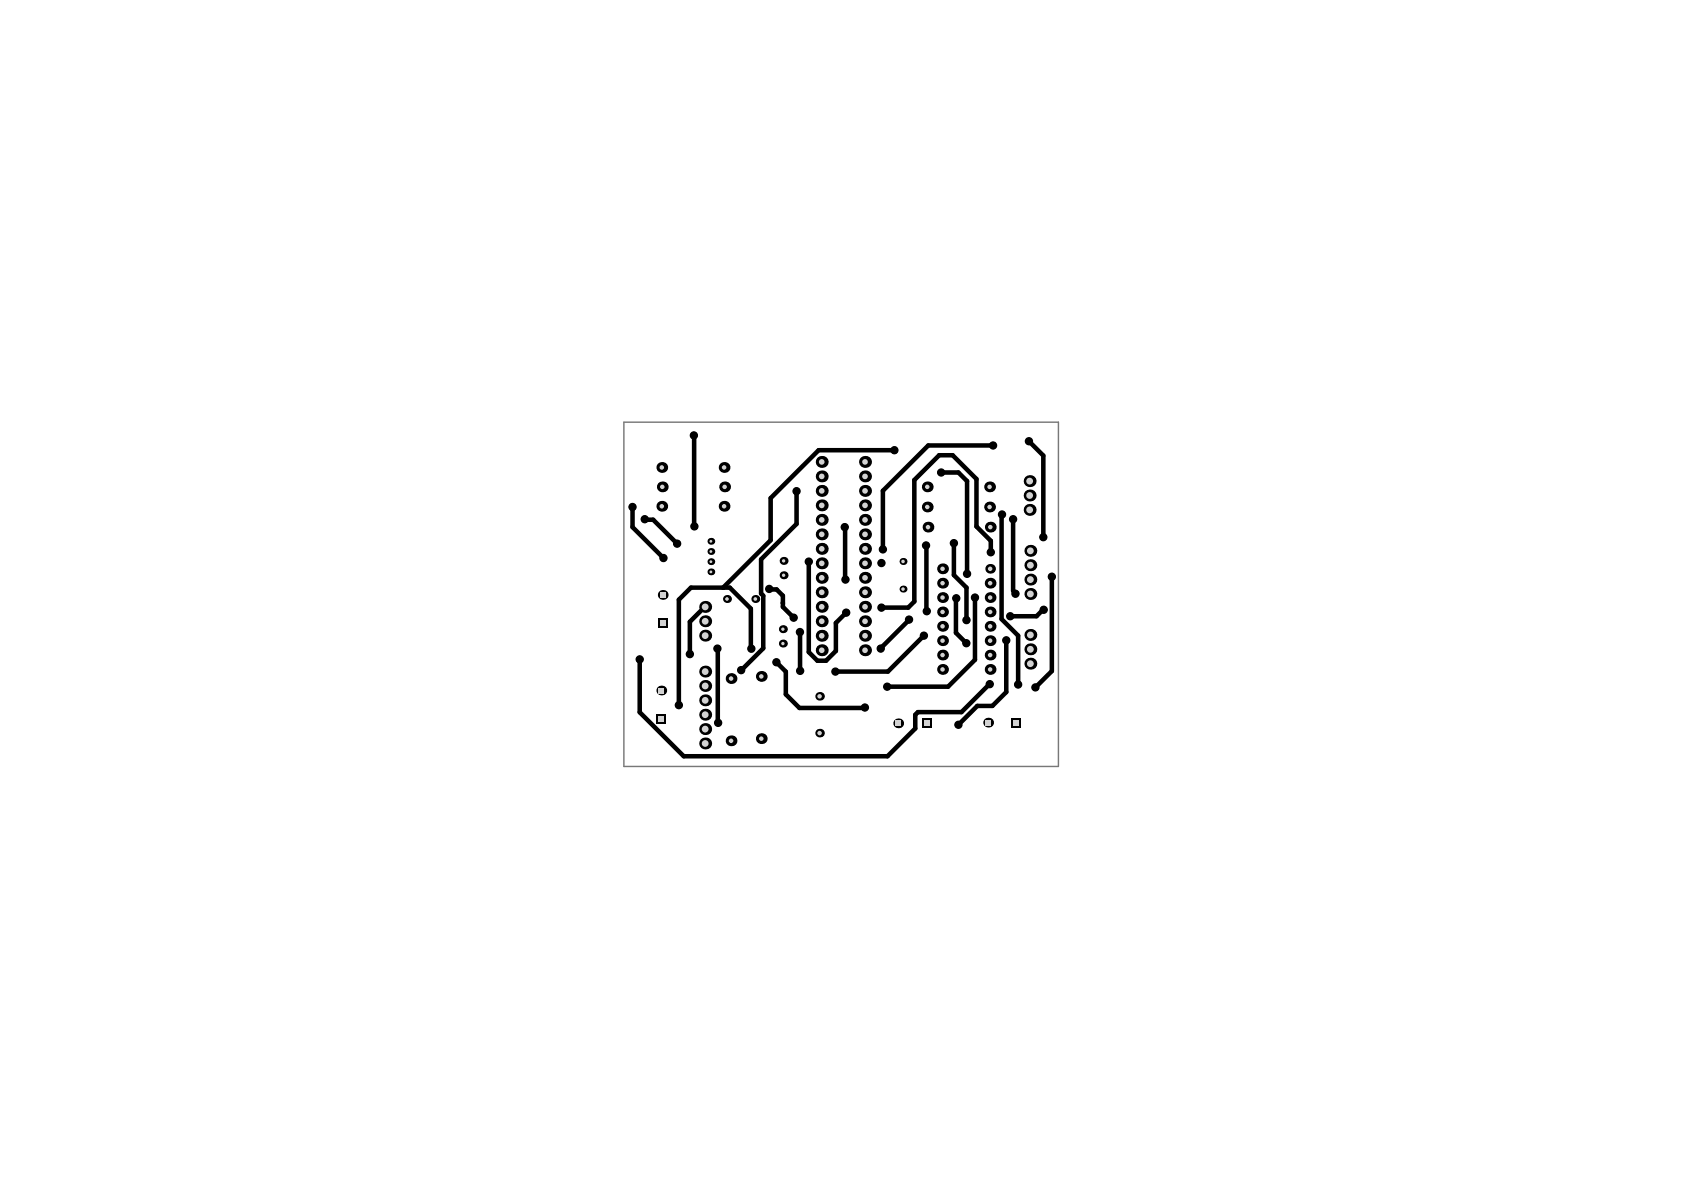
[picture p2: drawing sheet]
<svg xmlns="http://www.w3.org/2000/svg" width="297mm" height="210mm" viewBox="0 0 297 210" stroke-linecap="round" stroke-linejoin="round" font-family="sans-serif">
<path d="M110 74.5h76.7v60.7h-76.7z" fill="none" stroke="#787878" stroke-width=".25"/>
<g fill="#d2d2d2">
<circle cx="130.7" cy="118.2" r=".36"/>
<circle cx="179.1" cy="104.7" r=".36"/>
<circle cx="135.7" cy="103.9" r=".36"/>
<circle cx="155.4" cy="114.4" r=".36"/>
<circle cx="160.3" cy="109.3" r=".36"/>
<circle cx="163" cy="112.1" r=".36"/>
<circle cx="163.3" cy="96.2" r=".36"/>
<circle cx="140" cy="109" r=".36"/>
<circle cx="174.8" cy="97.4" r=".36"/>
<circle cx="182.6" cy="121.2" r=".36"/>
<circle cx="170.6" cy="101.2" r=".36"/>
<circle cx="172" cy="105.4" r=".36"/>
<circle cx="166" cy="83.3" r=".36"/>
<circle cx="126.7" cy="127.5" r=".36"/>
<circle cx="174.6" cy="120.7" r=".36"/>
<circle cx="169.1" cy="127.8" r=".36"/>
<circle cx="122.5" cy="92.9" r=".36"/>
<circle cx="149.1" cy="102.2" r=".36"/>
<circle cx="149" cy="93" r=".36"/>
<circle cx="155.5" cy="99.3" r=".36"/>
<circle cx="168.3" cy="95.8" r=".36"/>
<circle cx="184.1" cy="107.6" r=".36"/>
<circle cx="184" cy="94.8" r=".36"/>
<circle cx="181.5" cy="77.8" r=".36"/>
<circle cx="175.2" cy="78.6" r=".36"/>
<circle cx="157.8" cy="79.4" r=".36"/>
<circle cx="132.5" cy="114.4" r=".36"/>
<circle cx="142.7" cy="99.1" r=".36"/>
<circle cx="141.1" cy="111.5" r=".36"/>
<circle cx="141.1" cy="118.3" r=".36"/>
<circle cx="137" cy="116.8" r=".36"/>
<circle cx="119.4" cy="95.9" r=".36"/>
<circle cx="113.7" cy="91.6" r=".36"/>
<circle cx="111.6" cy="89.4" r=".36"/>
<circle cx="122.4" cy="76.8" r=".36"/>
<circle cx="117" cy="98.4" r=".36"/>
<circle cx="112.8" cy="116.3" r=".36"/>
<circle cx="121.7" cy="115.4" r=".36"/>
<circle cx="119.7" cy="124.4" r=".36"/>
<circle cx="147.4" cy="118.5" r=".36"/>
<circle cx="152.6" cy="124.8" r=".36"/>
<circle cx="156.5" cy="121.1" r=".36"/>
<circle cx="177.5" cy="112.9" r=".36"/>
<circle cx="179.6" cy="120.7" r=".36"/>
<circle cx="178.2" cy="108.7" r=".36"/>
<circle cx="185.5" cy="101.7" r=".36"/>
<circle cx="176.7" cy="90.7" r=".36"/>
<circle cx="178.7" cy="91.6" r=".36"/>
<circle cx="163.5" cy="107.8" r=".36"/>
<circle cx="168.7" cy="105.5" r=".36"/>
<circle cx="140.5" cy="86.6" r=".36"/>
<circle cx="155.7" cy="96.9" r=".36"/>
<circle cx="155.5" cy="107.2" r=".36"/>
<circle cx="149.3" cy="108.1" r=".36"/>
<circle cx="126.5" cy="114.4" r=".36"/>
<circle cx="170.5" cy="109.4" r=".36"/>
<circle cx="170.5" cy="113.5" r=".36"/>
</g>
<g fill="none" stroke="#000" stroke-width=".8">
<path d="M122.4 76.8l.1 16.1M157.8 79.4h-13.4l-8.5 8.5v7.4l-8.3 8.4M175.2 78.6h-11.5l-8 8v10.3M181.5 77.8l2.5 2.6v14.4M111.6 89.4v3.6l5.4 5.4M113.7 91.6l1.5 .1 4.2 4.2M116.7 82.5h.1M116.8 85.9v.1M125.4 95.4v.1M125.4 97.3h.1M140.5 86.6v5.8l-6.3 6.3v6l.4 .4v9.3l-3.9 3.8M142.7 99.1v15.9l1.5 1.5h1.5l1.7-1.7v-4.9l1.9-1.8"/>
<path d="M144.9 86.6h.1M149 93l.1 9.2M152.6 99.4h-.1M152.6 96.8v.1M163.3 96.2l.2 11.6M163.7 93v.2M166 83.3h3.1l1.5 1.6v16.3M168.3 95.8v5.6l2.2 2.3v5.7M174.7 93h.1M174.8 97.4v-2l-2.6-2.5v-8.4l-4.2-4.2h-2.3l-4.4 4.4v21.4l-1.1 1.1h-4.7M176.7 90.7v18.5l2.9 2.9v8.6M178.7 91.6v12.6l.4 .5"/>
<path d="M181.7 84.8l-.1 .1M181.7 97.2h.1M112.8 116.3v9.3l7.8 7.8h35.9l4.9-4.9v-2.4l.5-.5h7.7l5-4.9M124.3 118.5h.1M124.4 107.1l-2.7 2.6v5.7M125.4 100.9h.1M126.5 114.4l.2 13.1M132.5 114.4l-.1-.1v-6.9l-3.7-3.7h-6.8l-2.2 2.1v18.6M134.3 119.3h.1M135.7 103.9l1.3 .1 1.1 1.1v2l1.9 1.9M137 116.8l1.6 1.7v4l2.4 2.4 11.6-.1M138.1 110.9v.1"/>
<path d="M138.1 113.5l-.1 .1M138.2 101.5h.1M141.1 111.5v6.8M152.5 104.5h.1M152.6 107h.3M152.6 112.1h.1M160.3 109.3l-4.9 5.1M163 112.1l-6.4 6.4h-9.2M166.2 107.9h.1M168.7 105.5l-.1 6.1 1.9 1.9M172 105.4v11l-4.8 4.7h-10.7M174.6 118.1h.1"/>
<path d="M177.5 112.9v9.2l-2.5 2.4h-2.6l-3.3 3.3M181.7 112h.1M181.8 117l-.1 .1M184.1 107.6l-1.3 1.1h-4.6M185.5 101.7v16.7l-2.9 2.8M124.3 128.5l.1 .1M124.4 131.1h.1M144.5 122.8h.1M182.6 121.2h.1"/>
</g>
<g fill="#000">
<circle cx="116.7" cy="89.3" r=".4"/>
<circle cx="130.7" cy="118.2" r=".63"/>
</g>
<circle cx="130.7" cy="118.2" r=".36" fill="#d2d2d2"/>
<circle cx="179.1" cy="104.7" r=".63" fill="#000"/>
<circle cx="179.1" cy="104.7" r=".36" fill="#d2d2d2"/>
<circle cx="135.7" cy="103.9" r=".63" fill="#000"/>
<circle cx="135.7" cy="103.9" r=".36" fill="#d2d2d2"/>
<circle cx="155.4" cy="114.4" r=".63" fill="#000"/>
<circle cx="155.4" cy="114.4" r=".36" fill="#d2d2d2"/>
<circle cx="160.3" cy="109.3" r=".63" fill="#000"/>
<circle cx="160.3" cy="109.3" r=".36" fill="#d2d2d2"/>
<circle cx="163" cy="112.1" r=".63" fill="#000"/>
<circle cx="163" cy="112.1" r=".36" fill="#d2d2d2"/>
<circle cx="163.3" cy="96.2" r=".63" fill="#000"/>
<circle cx="163.3" cy="96.2" r=".36" fill="#d2d2d2"/>
<circle cx="140" cy="109" r=".63" fill="#000"/>
<circle cx="140" cy="109" r=".36" fill="#d2d2d2"/>
<circle cx="174.8" cy="97.4" r=".63" fill="#000"/>
<circle cx="174.8" cy="97.4" r=".36" fill="#d2d2d2"/>
<circle cx="182.6" cy="121.2" r=".63" fill="#000"/>
<circle cx="182.6" cy="121.2" r=".36" fill="#d2d2d2"/>
<circle cx="170.6" cy="101.2" r=".63" fill="#000"/>
<circle cx="170.6" cy="101.2" r=".36" fill="#d2d2d2"/>
<circle cx="172" cy="105.4" r=".63" fill="#000"/>
<circle cx="172" cy="105.4" r=".36" fill="#d2d2d2"/>
<circle cx="166" cy="83.3" r=".63" fill="#000"/>
<circle cx="166" cy="83.3" r=".36" fill="#d2d2d2"/>
<circle cx="126.7" cy="127.5" r=".63" fill="#000"/>
<circle cx="126.7" cy="127.5" r=".36" fill="#d2d2d2"/>
<circle cx="174.6" cy="120.7" r=".63" fill="#000"/>
<circle cx="174.6" cy="120.7" r=".36" fill="#d2d2d2"/>
<circle cx="169.1" cy="127.8" r=".63" fill="#000"/>
<circle cx="169.1" cy="127.8" r=".36" fill="#d2d2d2"/>
<circle cx="122.5" cy="92.9" r=".63" fill="#000"/>
<circle cx="122.5" cy="92.9" r=".36" fill="#d2d2d2"/>
<circle cx="149.1" cy="102.2" r=".63" fill="#000"/>
<circle cx="149.1" cy="102.2" r=".36" fill="#d2d2d2"/>
<circle cx="149" cy="93" r=".63" fill="#000"/>
<circle cx="149" cy="93" r=".36" fill="#d2d2d2"/>
<circle cx="155.5" cy="99.3" r=".63" fill="#000"/>
<circle cx="155.5" cy="99.3" r=".36" fill="#d2d2d2"/>
<circle cx="168.3" cy="95.8" r=".63" fill="#000"/>
<circle cx="168.3" cy="95.8" r=".36" fill="#d2d2d2"/>
<circle cx="184.1" cy="107.6" r=".63" fill="#000"/>
<circle cx="184.1" cy="107.6" r=".36" fill="#d2d2d2"/>
<circle cx="184" cy="94.8" r=".63" fill="#000"/>
<circle cx="184" cy="94.8" r=".36" fill="#d2d2d2"/>
<circle cx="181.5" cy="77.8" r=".63" fill="#000"/>
<circle cx="181.5" cy="77.8" r=".36" fill="#d2d2d2"/>
<circle cx="175.2" cy="78.6" r=".63" fill="#000"/>
<circle cx="175.2" cy="78.6" r=".36" fill="#d2d2d2"/>
<circle cx="157.8" cy="79.4" r=".63" fill="#000"/>
<circle cx="157.8" cy="79.4" r=".36" fill="#d2d2d2"/>
<circle cx="132.5" cy="114.4" r=".63" fill="#000"/>
<circle cx="132.5" cy="114.4" r=".36" fill="#d2d2d2"/>
<circle cx="142.7" cy="99.1" r=".63" fill="#000"/>
<circle cx="142.7" cy="99.1" r=".36" fill="#d2d2d2"/>
<circle cx="141.1" cy="111.5" r=".63" fill="#000"/>
<circle cx="141.1" cy="111.5" r=".36" fill="#d2d2d2"/>
<circle cx="141.1" cy="118.3" r=".63" fill="#000"/>
<circle cx="141.1" cy="118.3" r=".36" fill="#d2d2d2"/>
<circle cx="137" cy="116.8" r=".63" fill="#000"/>
<circle cx="137" cy="116.8" r=".36" fill="#d2d2d2"/>
<circle cx="119.4" cy="95.9" r=".63" fill="#000"/>
<circle cx="119.4" cy="95.9" r=".36" fill="#d2d2d2"/>
<circle cx="113.7" cy="91.6" r=".63" fill="#000"/>
<circle cx="113.7" cy="91.6" r=".36" fill="#d2d2d2"/>
<circle cx="111.6" cy="89.4" r=".63" fill="#000"/>
<circle cx="111.6" cy="89.4" r=".36" fill="#d2d2d2"/>
<circle cx="122.4" cy="76.8" r=".63" fill="#000"/>
<circle cx="122.4" cy="76.8" r=".36" fill="#d2d2d2"/>
<circle cx="117" cy="98.4" r=".63" fill="#000"/>
<circle cx="117" cy="98.4" r=".36" fill="#d2d2d2"/>
<circle cx="112.8" cy="116.3" r=".63" fill="#000"/>
<circle cx="112.8" cy="116.3" r=".36" fill="#d2d2d2"/>
<circle cx="121.7" cy="115.4" r=".63" fill="#000"/>
<circle cx="121.7" cy="115.4" r=".36" fill="#d2d2d2"/>
<circle cx="119.7" cy="124.4" r=".63" fill="#000"/>
<circle cx="119.7" cy="124.4" r=".36" fill="#d2d2d2"/>
<circle cx="147.4" cy="118.5" r=".63" fill="#000"/>
<circle cx="147.4" cy="118.5" r=".36" fill="#d2d2d2"/>
<circle cx="152.6" cy="124.8" r=".63" fill="#000"/>
<circle cx="152.6" cy="124.8" r=".36" fill="#d2d2d2"/>
<circle cx="156.5" cy="121.1" r=".63" fill="#000"/>
<circle cx="156.5" cy="121.1" r=".36" fill="#d2d2d2"/>
<circle cx="177.5" cy="112.9" r=".63" fill="#000"/>
<circle cx="177.5" cy="112.9" r=".36" fill="#d2d2d2"/>
<circle cx="179.6" cy="120.7" r=".63" fill="#000"/>
<circle cx="179.6" cy="120.7" r=".36" fill="#d2d2d2"/>
<circle cx="178.2" cy="108.7" r=".63" fill="#000"/>
<circle cx="178.2" cy="108.7" r=".36" fill="#d2d2d2"/>
<circle cx="185.5" cy="101.7" r=".63" fill="#000"/>
<circle cx="185.5" cy="101.7" r=".36" fill="#d2d2d2"/>
<circle cx="176.7" cy="90.7" r=".63" fill="#000"/>
<circle cx="176.7" cy="90.7" r=".36" fill="#d2d2d2"/>
<circle cx="178.7" cy="91.6" r=".63" fill="#000"/>
<circle cx="178.7" cy="91.6" r=".36" fill="#d2d2d2"/>
<circle cx="163.5" cy="107.8" r=".63" fill="#000"/>
<circle cx="163.5" cy="107.8" r=".36" fill="#d2d2d2"/>
<circle cx="168.7" cy="105.5" r=".63" fill="#000"/>
<circle cx="168.7" cy="105.5" r=".36" fill="#d2d2d2"/>
<circle cx="140.5" cy="86.6" r=".63" fill="#000"/>
<circle cx="140.5" cy="86.6" r=".36" fill="#d2d2d2"/>
<circle cx="155.7" cy="96.9" r=".63" fill="#000"/>
<circle cx="155.7" cy="96.9" r=".36" fill="#d2d2d2"/>
<circle cx="155.5" cy="107.2" r=".63" fill="#000"/>
<circle cx="155.5" cy="107.2" r=".36" fill="#d2d2d2"/>
<circle cx="149.3" cy="108.1" r=".63" fill="#000"/>
<circle cx="149.3" cy="108.1" r=".36" fill="#d2d2d2"/>
<circle cx="126.5" cy="114.4" r=".63" fill="#000"/>
<circle cx="126.5" cy="114.4" r=".36" fill="#d2d2d2"/>
<circle cx="170.5" cy="109.4" r=".63" fill="#000"/>
<circle cx="170.5" cy="109.4" r=".36" fill="#d2d2d2"/>
<circle cx="170.5" cy="113.5" r=".63" fill="#000"/>
<circle cx="170.5" cy="113.5" r=".36" fill="#d2d2d2"/>
<circle cx="181.7" cy="114.5" r=".95" fill="#000"/>
<circle cx="181.7" cy="114.5" r=".6" fill="#d2d2d2"/>
<circle cx="181.7" cy="112" r=".95" fill="#000"/>
<circle cx="181.7" cy="112" r=".6" fill="#d2d2d2"/>
<circle cx="181.7" cy="117.1" r=".95" fill="#000"/>
<circle cx="181.7" cy="117.1" r=".6" fill="#d2d2d2"/>
<circle cx="174.6" cy="107.9" r=".85" fill="#000"/>
<circle cx="174.6" cy="107.9" r=".4" fill="#d2d2d2"/>
<path d="M178.5 126.7h1.6v1.5h-1.6z" fill-rule="evenodd" fill="#000"/>
<path d="M178.8 127h1v1h-1z" fill-rule="evenodd" fill="#d2d2d2"/>
<circle cx="174.3" cy="127.5" r=".76" fill="#000"/>
<path d="M173.8 127h1v1h-1z" fill-rule="evenodd" fill="#d2d2d2"/>
<circle cx="174.6" cy="113" r=".85" fill="#000"/>
<circle cx="174.6" cy="113" r=".4" fill="#d2d2d2"/>
<circle cx="174.6" cy="115.5" r=".85" fill="#000"/>
<circle cx="174.6" cy="115.5" r=".4" fill="#d2d2d2"/>
<circle cx="174.6" cy="118.1" r=".85" fill="#000"/>
<circle cx="174.6" cy="118.1" r=".4" fill="#d2d2d2"/>
<circle cx="174.6" cy="110.5" r=".85" fill="#000"/>
<circle cx="174.6" cy="110.5" r=".4" fill="#d2d2d2"/>
<path d="M162.7 126.8h1.5v1.5h-1.5z" fill-rule="evenodd" fill="#000"/>
<path d="M162.9 127.1h1v1h-1z" fill-rule="evenodd" fill="#d2d2d2"/>
<circle cx="158.4" cy="127.6" r=".76" fill="#000"/>
<path d="M157.9 127.1h1v1h-1z" fill-rule="evenodd" fill="#d2d2d2"/>
<circle cx="166.3" cy="107.9" r=".85" fill="#000"/>
<circle cx="166.3" cy="107.9" r=".4" fill="#d2d2d2"/>
<circle cx="166.3" cy="113" r=".85" fill="#000"/>
<circle cx="166.3" cy="113" r=".4" fill="#d2d2d2"/>
<circle cx="166.3" cy="118.1" r=".85" fill="#000"/>
<circle cx="166.3" cy="118.1" r=".4" fill="#d2d2d2"/>
<circle cx="166.3" cy="115.5" r=".85" fill="#000"/>
<circle cx="166.3" cy="115.5" r=".4" fill="#d2d2d2"/>
<circle cx="166.3" cy="110.5" r=".85" fill="#000"/>
<circle cx="166.3" cy="110.5" r=".4" fill="#d2d2d2"/>
<circle cx="181.7" cy="102.2" r=".95" fill="#000"/>
<circle cx="181.7" cy="102.2" r=".6" fill="#d2d2d2"/>
<circle cx="181.6" cy="89.9" r=".95" fill="#000"/>
<circle cx="181.6" cy="89.9" r=".6" fill="#d2d2d2"/>
<circle cx="181.7" cy="99.7" r=".95" fill="#000"/>
<circle cx="181.7" cy="99.7" r=".6" fill="#d2d2d2"/>
<circle cx="181.7" cy="97.2" r=".95" fill="#000"/>
<circle cx="181.7" cy="97.2" r=".6" fill="#d2d2d2"/>
<circle cx="181.6" cy="87.4" r=".95" fill="#000"/>
<circle cx="181.6" cy="87.4" r=".6" fill="#d2d2d2"/>
<circle cx="181.7" cy="104.8" r=".95" fill="#000"/>
<circle cx="181.7" cy="104.8" r=".6" fill="#d2d2d2"/>
<circle cx="181.6" cy="84.9" r=".95" fill="#000"/>
<circle cx="181.6" cy="84.9" r=".6" fill="#d2d2d2"/>
<circle cx="159.3" cy="99" r=".51" fill="#000"/>
<circle cx="159.3" cy="99" r=".31" fill="#d2d2d2"/>
<circle cx="174.6" cy="105.4" r=".85" fill="#000"/>
<circle cx="174.6" cy="105.4" r=".4" fill="#d2d2d2"/>
<circle cx="166.3" cy="105.4" r=".85" fill="#000"/>
<circle cx="166.3" cy="105.4" r=".4" fill="#d2d2d2"/>
<circle cx="152.6" cy="104.5" r=".95" fill="#000"/>
<circle cx="152.6" cy="104.5" r=".5" fill="#d2d2d2"/>
<circle cx="159.3" cy="103.9" r=".51" fill="#000"/>
<circle cx="159.3" cy="103.9" r=".31" fill="#d2d2d2"/>
<circle cx="174.6" cy="102.9" r=".85" fill="#000"/>
<circle cx="174.6" cy="102.9" r=".4" fill="#d2d2d2"/>
<circle cx="166.3" cy="102.9" r=".85" fill="#000"/>
<circle cx="166.3" cy="102.9" r=".4" fill="#d2d2d2"/>
<circle cx="152.6" cy="101.9" r=".95" fill="#000"/>
<circle cx="152.6" cy="101.9" r=".5" fill="#d2d2d2"/>
<circle cx="166.3" cy="100.3" r=".85" fill="#000"/>
<circle cx="166.3" cy="100.3" r=".4" fill="#d2d2d2"/>
<circle cx="152.6" cy="99.4" r=".95" fill="#000"/>
<circle cx="152.6" cy="99.4" r=".5" fill="#d2d2d2"/>
<circle cx="174.6" cy="100.3" r=".75" fill="#000"/>
<circle cx="174.6" cy="100.3" r=".4" fill="#d2d2d2"/>
<circle cx="152.6" cy="84" r=".95" fill="#000"/>
<circle cx="152.6" cy="84" r=".5" fill="#d2d2d2"/>
<circle cx="152.6" cy="81.5" r=".95" fill="#000"/>
<circle cx="152.6" cy="81.5" r=".5" fill="#d2d2d2"/>
<circle cx="152.6" cy="94.3" r=".95" fill="#000"/>
<circle cx="152.6" cy="94.3" r=".5" fill="#d2d2d2"/>
<circle cx="174.7" cy="93" r=".85" fill="#000"/>
<circle cx="174.7" cy="93" r=".4" fill="#d2d2d2"/>
<circle cx="163.7" cy="93" r=".85" fill="#000"/>
<circle cx="163.7" cy="93" r=".4" fill="#d2d2d2"/>
<circle cx="152.6" cy="91.7" r=".95" fill="#000"/>
<circle cx="152.6" cy="91.7" r=".5" fill="#d2d2d2"/>
<circle cx="174.6" cy="89.4" r=".85" fill="#000"/>
<circle cx="174.6" cy="89.4" r=".4" fill="#d2d2d2"/>
<circle cx="163.6" cy="89.4" r=".85" fill="#000"/>
<circle cx="163.6" cy="89.4" r=".4" fill="#d2d2d2"/>
<circle cx="152.6" cy="89.1" r=".95" fill="#000"/>
<circle cx="152.6" cy="89.1" r=".5" fill="#d2d2d2"/>
<circle cx="152.6" cy="86.6" r=".95" fill="#000"/>
<circle cx="152.6" cy="86.6" r=".5" fill="#d2d2d2"/>
<circle cx="174.6" cy="85.9" r=".85" fill="#000"/>
<circle cx="174.6" cy="85.9" r=".4" fill="#d2d2d2"/>
<circle cx="163.6" cy="85.9" r=".85" fill="#000"/>
<circle cx="163.6" cy="85.9" r=".4" fill="#d2d2d2"/>
<circle cx="152.6" cy="114.7" r=".95" fill="#000"/>
<circle cx="152.6" cy="114.7" r=".5" fill="#d2d2d2"/>
<circle cx="152.6" cy="107" r=".95" fill="#000"/>
<circle cx="152.6" cy="107" r=".5" fill="#d2d2d2"/>
<circle cx="152.6" cy="109.6" r=".95" fill="#000"/>
<circle cx="152.6" cy="109.6" r=".5" fill="#d2d2d2"/>
<circle cx="152.6" cy="112.1" r=".95" fill="#000"/>
<circle cx="152.6" cy="112.1" r=".5" fill="#d2d2d2"/>
<circle cx="124.4" cy="131.1" r=".95" fill="#000"/>
<circle cx="124.4" cy="131.1" r=".6" fill="#d2d2d2"/>
<circle cx="129" cy="130.7" r=".85" fill="#000"/>
<circle cx="129" cy="130.7" r=".4" fill="#d2d2d2"/>
<circle cx="134.3" cy="130.3" r=".85" fill="#000"/>
<circle cx="134.3" cy="130.3" r=".4" fill="#d2d2d2"/>
<circle cx="124.4" cy="128.6" r=".95" fill="#000"/>
<circle cx="124.4" cy="128.6" r=".6" fill="#d2d2d2"/>
<circle cx="124.4" cy="118.5" r=".95" fill="#000"/>
<circle cx="124.4" cy="118.5" r=".6" fill="#d2d2d2"/>
<path d="M115.9 126h1.5v1.5h-1.5z" fill-rule="evenodd" fill="#000"/>
<path d="M116.1 126.3h1v1h-1z" fill-rule="evenodd" fill="#d2d2d2"/>
<circle cx="124.4" cy="126.1" r=".95" fill="#000"/>
<circle cx="124.4" cy="126.1" r=".6" fill="#d2d2d2"/>
<circle cx="124.4" cy="123.5" r=".95" fill="#000"/>
<circle cx="124.4" cy="123.5" r=".6" fill="#d2d2d2"/>
<circle cx="116.6" cy="121.8" r=".76" fill="#000"/>
<path d="M116.1 121.3h1v1h-1z" fill-rule="evenodd" fill="#d2d2d2"/>
<circle cx="124.4" cy="121" r=".95" fill="#000"/>
<circle cx="124.4" cy="121" r=".6" fill="#d2d2d2"/>
<circle cx="129" cy="119.7" r=".85" fill="#000"/>
<circle cx="129" cy="119.7" r=".4" fill="#d2d2d2"/>
<circle cx="134.3" cy="119.3" r=".85" fill="#000"/>
<circle cx="134.3" cy="119.3" r=".4" fill="#d2d2d2"/>
<circle cx="127.7" cy="82.5" r=".85" fill="#000"/>
<circle cx="127.7" cy="82.5" r=".4" fill="#d2d2d2"/>
<circle cx="116.7" cy="82.5" r=".85" fill="#000"/>
<circle cx="116.7" cy="82.5" r=".4" fill="#d2d2d2"/>
<circle cx="144.9" cy="104.5" r=".95" fill="#000"/>
<circle cx="144.9" cy="104.5" r=".5" fill="#d2d2d2"/>
<circle cx="152.6" cy="96.8" r=".95" fill="#000"/>
<circle cx="152.6" cy="96.8" r=".5" fill="#d2d2d2"/>
<circle cx="144.9" cy="94.3" r=".95" fill="#000"/>
<circle cx="144.9" cy="94.3" r=".5" fill="#d2d2d2"/>
<circle cx="144.9" cy="101.9" r=".95" fill="#000"/>
<circle cx="144.9" cy="101.9" r=".5" fill="#d2d2d2"/>
<circle cx="144.9" cy="81.5" r=".95" fill="#000"/>
<circle cx="144.9" cy="81.5" r=".5" fill="#d2d2d2"/>
<circle cx="144.9" cy="99.4" r=".95" fill="#000"/>
<circle cx="144.9" cy="99.4" r=".5" fill="#d2d2d2"/>
<circle cx="144.9" cy="89.1" r=".95" fill="#000"/>
<circle cx="144.9" cy="89.1" r=".5" fill="#d2d2d2"/>
<circle cx="144.9" cy="96.8" r=".95" fill="#000"/>
<circle cx="144.9" cy="96.8" r=".5" fill="#d2d2d2"/>
<circle cx="144.9" cy="91.7" r=".95" fill="#000"/>
<circle cx="144.9" cy="91.7" r=".5" fill="#d2d2d2"/>
<circle cx="144.9" cy="84" r=".95" fill="#000"/>
<circle cx="144.9" cy="84" r=".5" fill="#d2d2d2"/>
<circle cx="144.9" cy="86.6" r=".95" fill="#000"/>
<circle cx="144.9" cy="86.6" r=".5" fill="#d2d2d2"/>
<circle cx="138.2" cy="101.5" r=".6" fill="#000"/>
<circle cx="138.2" cy="101.5" r=".3" fill="#d2d2d2"/>
<circle cx="125.4" cy="100.9" r=".5" fill="#000"/>
<circle cx="125.4" cy="100.9" r=".25" fill="#d2d2d2"/>
<circle cx="125.4" cy="99.1" r=".5" fill="#000"/>
<circle cx="125.4" cy="99.1" r=".25" fill="#d2d2d2"/>
<circle cx="138.2" cy="98.9" r=".6" fill="#000"/>
<circle cx="138.2" cy="98.9" r=".3" fill="#d2d2d2"/>
<circle cx="127.8" cy="85.9" r=".85" fill="#000"/>
<circle cx="127.8" cy="85.9" r=".4" fill="#d2d2d2"/>
<circle cx="125.4" cy="97.3" r=".5" fill="#000"/>
<circle cx="125.4" cy="97.3" r=".25" fill="#d2d2d2"/>
<circle cx="116.7" cy="89.3" r=".85" fill="#000"/>
<circle cx="116.7" cy="89.3" r=".4" fill="#d2d2d2"/>
<circle cx="125.4" cy="95.5" r=".5" fill="#000"/>
<circle cx="125.4" cy="95.5" r=".25" fill="#d2d2d2"/>
<circle cx="127.7" cy="89.3" r=".85" fill="#000"/>
<circle cx="127.7" cy="89.3" r=".4" fill="#d2d2d2"/>
<circle cx="116.8" cy="85.9" r=".85" fill="#000"/>
<circle cx="116.8" cy="85.9" r=".4" fill="#d2d2d2"/>
<circle cx="144.6" cy="122.8" r=".65" fill="#000"/>
<circle cx="144.6" cy="122.8" r=".4" fill="#d2d2d2"/>
<circle cx="128.2" cy="105.7" r=".6" fill="#000"/>
<circle cx="128.2" cy="105.7" r=".32" fill="#d2d2d2"/>
<circle cx="116.9" cy="104.9" r=".76" fill="#000"/>
<path d="M116.4 104.4h1v1h-1z" fill-rule="evenodd" fill="#d2d2d2"/>
<circle cx="124.4" cy="107.1" r=".95" fill="#000"/>
<circle cx="124.4" cy="107.1" r=".6" fill="#d2d2d2"/>
<circle cx="133.2" cy="105.7" r=".6" fill="#000"/>
<circle cx="133.2" cy="105.7" r=".32" fill="#d2d2d2"/>
<circle cx="138.1" cy="113.5" r=".6" fill="#000"/>
<circle cx="138.1" cy="113.5" r=".3" fill="#d2d2d2"/>
<circle cx="124.4" cy="112.1" r=".95" fill="#000"/>
<circle cx="124.4" cy="112.1" r=".6" fill="#d2d2d2"/>
<circle cx="138.1" cy="111" r=".6" fill="#000"/>
<circle cx="138.1" cy="111" r=".3" fill="#d2d2d2"/>
<path d="M116.1 109.2h1.6v1.5h-1.6z" fill-rule="evenodd" fill="#000"/>
<path d="M116.4 109.4h1v1h-1z" fill-rule="evenodd" fill="#d2d2d2"/>
<circle cx="124.4" cy="109.6" r=".95" fill="#000"/>
<circle cx="124.4" cy="109.6" r=".6" fill="#d2d2d2"/>
<circle cx="144.6" cy="129.3" r=".65" fill="#000"/>
<circle cx="144.6" cy="129.3" r=".4" fill="#d2d2d2"/>
<circle cx="144.9" cy="112.1" r=".95" fill="#000"/>
<circle cx="144.9" cy="112.1" r=".5" fill="#d2d2d2"/>
<circle cx="144.9" cy="114.7" r=".95" fill="#000"/>
<circle cx="144.9" cy="114.7" r=".5" fill="#d2d2d2"/>
<circle cx="144.9" cy="109.6" r=".95" fill="#000"/>
<circle cx="144.9" cy="109.6" r=".5" fill="#d2d2d2"/>
<circle cx="144.9" cy="107" r=".95" fill="#000"/>
<circle cx="144.9" cy="107" r=".5" fill="#d2d2d2"/>
<g fill="#000">
<circle cx="122.4" cy="76.8" r=".74"/>
<circle cx="157.8" cy="79.4" r=".74"/>
<circle cx="175.2" cy="78.6" r=".74"/>
<circle cx="181.5" cy="77.8" r=".74"/>
<circle cx="111.6" cy="89.4" r=".74"/>
<circle cx="113.7" cy="91.6" r=".74"/>
<circle cx="117" cy="98.4" r=".74"/>
<circle cx="119.4" cy="95.9" r=".74"/>
<circle cx="122.5" cy="92.9" r=".74"/>
<circle cx="140.5" cy="86.6" r=".74"/>
<circle cx="142.7" cy="99.1" r=".74"/>
<circle cx="149" cy="93" r=".74"/>
<circle cx="155.5" cy="99.3" r=".74"/>
<circle cx="155.7" cy="96.9" r=".74"/>
<circle cx="163.3" cy="96.2" r=".74"/>
<circle cx="166" cy="83.3" r=".74"/>
<circle cx="168.3" cy="95.8" r=".74"/>
<circle cx="174.8" cy="97.4" r=".74"/>
<circle cx="176.7" cy="90.7" r=".74"/>
<circle cx="178.7" cy="91.6" r=".74"/>
<circle cx="184" cy="94.8" r=".74"/>
<circle cx="112.8" cy="116.3" r=".74"/>
<circle cx="121.7" cy="115.4" r=".74"/>
<circle cx="126.5" cy="114.4" r=".74"/>
<circle cx="130.7" cy="118.2" r=".74"/>
<circle cx="132.5" cy="114.4" r=".74"/>
<circle cx="135.7" cy="103.9" r=".74"/>
<circle cx="137" cy="116.8" r=".74"/>
<circle cx="140" cy="109" r=".74"/>
<circle cx="141.1" cy="111.5" r=".74"/>
<circle cx="141.1" cy="118.3" r=".74"/>
<circle cx="147.4" cy="118.5" r=".74"/>
<circle cx="149.1" cy="102.2" r=".74"/>
<circle cx="149.3" cy="108.1" r=".74"/>
<circle cx="155.4" cy="114.4" r=".74"/>
<circle cx="155.5" cy="107.2" r=".74"/>
<circle cx="160.3" cy="109.3" r=".74"/>
<circle cx="163" cy="112.1" r=".74"/>
<circle cx="163.5" cy="107.8" r=".74"/>
<circle cx="168.7" cy="105.5" r=".74"/>
<circle cx="170.5" cy="113.5" r=".74"/>
<circle cx="170.5" cy="109.4" r=".74"/>
<circle cx="170.6" cy="101.2" r=".74"/>
<circle cx="172" cy="105.4" r=".74"/>
<circle cx="177.5" cy="112.9" r=".74"/>
<circle cx="178.2" cy="108.7" r=".74"/>
<circle cx="179.1" cy="104.7" r=".74"/>
<circle cx="181.7" cy="114.5" r="1.05"/>
<circle cx="184.1" cy="107.6" r=".74"/>
<circle cx="185.5" cy="101.7" r=".74"/>
<circle cx="119.7" cy="124.4" r=".74"/>
<circle cx="126.7" cy="127.5" r=".74"/>
<circle cx="152.6" cy="124.8" r=".74"/>
<circle cx="156.5" cy="121.1" r=".74"/>
<circle cx="169.1" cy="127.8" r=".74"/>
<circle cx="174.6" cy="120.7" r=".74"/>
<circle cx="179.6" cy="120.7" r=".74"/>
<circle cx="182.6" cy="121.2" r=".74"/>
</g>
<circle cx="181.7" cy="114.5" r=".6" fill="#d2d2d2"/>
<circle cx="181.7" cy="112" r="1.05" fill="#000"/>
<circle cx="181.7" cy="112" r=".6" fill="#d2d2d2"/>
<circle cx="181.7" cy="117.1" r="1.05" fill="#000"/>
<circle cx="181.7" cy="117.1" r=".6" fill="#d2d2d2"/>
<circle cx="174.6" cy="107.9" r=".95" fill="#000"/>
<circle cx="174.6" cy="107.9" r=".4" fill="#d2d2d2"/>
<path d="M178.4 126.6h1.8v1.7h-1.8z" fill-rule="evenodd" fill="#000"/>
<path d="M178.8 127h1v1h-1z" fill-rule="evenodd" fill="#d2d2d2"/>
<circle cx="174.3" cy="127.5" r=".86" fill="#000"/>
<path d="M173.8 127h1v1h-1z" fill-rule="evenodd" fill="#d2d2d2"/>
<circle cx="174.6" cy="113" r=".95" fill="#000"/>
<circle cx="174.6" cy="113" r=".4" fill="#d2d2d2"/>
<circle cx="174.6" cy="115.5" r=".95" fill="#000"/>
<circle cx="174.6" cy="115.5" r=".4" fill="#d2d2d2"/>
<circle cx="174.6" cy="118.1" r=".95" fill="#000"/>
<circle cx="174.6" cy="118.1" r=".4" fill="#d2d2d2"/>
<circle cx="174.6" cy="110.5" r=".95" fill="#000"/>
<circle cx="174.6" cy="110.5" r=".4" fill="#d2d2d2"/>
<path d="M162.6 126.7h1.7v1.8h-1.7z" fill-rule="evenodd" fill="#000"/>
<path d="M162.9 127.1h1v1h-1z" fill-rule="evenodd" fill="#d2d2d2"/>
<circle cx="158.4" cy="127.6" r=".86" fill="#000"/>
<path d="M157.9 127.1h1v1h-1z" fill-rule="evenodd" fill="#d2d2d2"/>
<circle cx="166.3" cy="107.9" r=".95" fill="#000"/>
<circle cx="166.3" cy="107.9" r=".4" fill="#d2d2d2"/>
<circle cx="166.3" cy="113" r=".95" fill="#000"/>
<circle cx="166.3" cy="113" r=".4" fill="#d2d2d2"/>
<circle cx="166.3" cy="118.1" r=".95" fill="#000"/>
<circle cx="166.3" cy="118.1" r=".4" fill="#d2d2d2"/>
<circle cx="166.3" cy="115.5" r=".95" fill="#000"/>
<circle cx="166.3" cy="115.5" r=".4" fill="#d2d2d2"/>
<circle cx="166.3" cy="110.5" r=".95" fill="#000"/>
<circle cx="166.3" cy="110.5" r=".4" fill="#d2d2d2"/>
<circle cx="181.7" cy="102.2" r="1.05" fill="#000"/>
<circle cx="181.7" cy="102.2" r=".6" fill="#d2d2d2"/>
<circle cx="181.6" cy="89.9" r="1.05" fill="#000"/>
<circle cx="181.6" cy="89.9" r=".6" fill="#d2d2d2"/>
<circle cx="181.7" cy="99.7" r="1.05" fill="#000"/>
<circle cx="181.7" cy="99.7" r=".6" fill="#d2d2d2"/>
<circle cx="181.7" cy="97.2" r="1.05" fill="#000"/>
<circle cx="181.7" cy="97.2" r=".6" fill="#d2d2d2"/>
<circle cx="181.6" cy="87.4" r="1.05" fill="#000"/>
<circle cx="181.6" cy="87.4" r=".6" fill="#d2d2d2"/>
<circle cx="181.7" cy="104.8" r="1.05" fill="#000"/>
<circle cx="181.7" cy="104.8" r=".6" fill="#d2d2d2"/>
<circle cx="181.6" cy="84.9" r="1.05" fill="#000"/>
<circle cx="181.6" cy="84.9" r=".6" fill="#d2d2d2"/>
<circle cx="159.3" cy="99" r=".62" fill="#000"/>
<circle cx="159.3" cy="99" r=".31" fill="#d2d2d2"/>
<circle cx="174.6" cy="105.4" r=".95" fill="#000"/>
<circle cx="174.6" cy="105.4" r=".4" fill="#d2d2d2"/>
<circle cx="166.3" cy="105.4" r=".95" fill="#000"/>
<circle cx="166.3" cy="105.4" r=".4" fill="#d2d2d2"/>
<circle cx="152.6" cy="104.5" r="1.05" fill="#000"/>
<circle cx="152.6" cy="104.5" r=".5" fill="#d2d2d2"/>
<circle cx="159.3" cy="103.9" r=".62" fill="#000"/>
<circle cx="159.3" cy="103.9" r=".31" fill="#d2d2d2"/>
<circle cx="174.6" cy="102.9" r=".95" fill="#000"/>
<circle cx="174.6" cy="102.9" r=".4" fill="#d2d2d2"/>
<circle cx="166.3" cy="102.9" r=".95" fill="#000"/>
<circle cx="166.3" cy="102.9" r=".4" fill="#d2d2d2"/>
<circle cx="152.6" cy="101.9" r="1.05" fill="#000"/>
<circle cx="152.6" cy="101.9" r=".5" fill="#d2d2d2"/>
<circle cx="166.3" cy="100.3" r=".95" fill="#000"/>
<circle cx="166.3" cy="100.3" r=".4" fill="#d2d2d2"/>
<circle cx="152.6" cy="99.4" r="1.05" fill="#000"/>
<circle cx="152.6" cy="99.4" r=".5" fill="#d2d2d2"/>
<circle cx="174.6" cy="100.3" r=".85" fill="#000"/>
<circle cx="174.6" cy="100.3" r=".4" fill="#d2d2d2"/>
<circle cx="152.6" cy="84" r="1.05" fill="#000"/>
<circle cx="152.6" cy="84" r=".5" fill="#d2d2d2"/>
<circle cx="152.6" cy="81.5" r="1.05" fill="#000"/>
<circle cx="152.6" cy="81.5" r=".5" fill="#d2d2d2"/>
<circle cx="152.6" cy="94.3" r="1.05" fill="#000"/>
<circle cx="152.6" cy="94.3" r=".5" fill="#d2d2d2"/>
<circle cx="174.7" cy="93" r=".95" fill="#000"/>
<circle cx="174.7" cy="93" r=".4" fill="#d2d2d2"/>
<circle cx="163.7" cy="93" r=".95" fill="#000"/>
<circle cx="163.7" cy="93" r=".4" fill="#d2d2d2"/>
<circle cx="152.6" cy="91.7" r="1.05" fill="#000"/>
<circle cx="152.6" cy="91.7" r=".5" fill="#d2d2d2"/>
<circle cx="174.6" cy="89.4" r=".95" fill="#000"/>
<circle cx="174.6" cy="89.4" r=".4" fill="#d2d2d2"/>
<circle cx="163.6" cy="89.4" r=".95" fill="#000"/>
<circle cx="163.6" cy="89.4" r=".4" fill="#d2d2d2"/>
<circle cx="152.6" cy="89.1" r="1.05" fill="#000"/>
<circle cx="152.6" cy="89.1" r=".5" fill="#d2d2d2"/>
<circle cx="152.6" cy="86.6" r="1.05" fill="#000"/>
<circle cx="152.6" cy="86.6" r=".5" fill="#d2d2d2"/>
<circle cx="174.6" cy="85.9" r=".95" fill="#000"/>
<circle cx="174.6" cy="85.9" r=".4" fill="#d2d2d2"/>
<circle cx="163.6" cy="85.9" r=".95" fill="#000"/>
<circle cx="163.6" cy="85.9" r=".4" fill="#d2d2d2"/>
<circle cx="152.6" cy="114.7" r="1.05" fill="#000"/>
<circle cx="152.6" cy="114.7" r=".5" fill="#d2d2d2"/>
<circle cx="152.6" cy="107" r="1.05" fill="#000"/>
<circle cx="152.6" cy="107" r=".5" fill="#d2d2d2"/>
<circle cx="152.6" cy="109.6" r="1.05" fill="#000"/>
<circle cx="152.6" cy="109.6" r=".5" fill="#d2d2d2"/>
<circle cx="152.6" cy="112.1" r="1.05" fill="#000"/>
<circle cx="152.6" cy="112.1" r=".5" fill="#d2d2d2"/>
<circle cx="124.4" cy="131.1" r="1.05" fill="#000"/>
<circle cx="124.4" cy="131.1" r=".6" fill="#d2d2d2"/>
<circle cx="129" cy="130.7" r=".95" fill="#000"/>
<circle cx="129" cy="130.7" r=".4" fill="#d2d2d2"/>
<circle cx="134.3" cy="130.3" r=".95" fill="#000"/>
<circle cx="134.3" cy="130.3" r=".4" fill="#d2d2d2"/>
<circle cx="124.4" cy="128.6" r="1.05" fill="#000"/>
<circle cx="124.4" cy="128.6" r=".6" fill="#d2d2d2"/>
<circle cx="124.4" cy="118.5" r="1.05" fill="#000"/>
<circle cx="124.4" cy="118.5" r=".6" fill="#d2d2d2"/>
<path d="M115.8 125.9h1.7v1.8h-1.7z" fill-rule="evenodd" fill="#000"/>
<path d="M116.1 126.3h1v1h-1z" fill-rule="evenodd" fill="#d2d2d2"/>
<circle cx="124.4" cy="126.1" r="1.05" fill="#000"/>
<circle cx="124.4" cy="126.1" r=".6" fill="#d2d2d2"/>
<circle cx="124.4" cy="123.5" r="1.05" fill="#000"/>
<circle cx="124.4" cy="123.5" r=".6" fill="#d2d2d2"/>
<circle cx="116.6" cy="121.8" r=".86" fill="#000"/>
<path d="M116.1 121.3h1v1h-1z" fill-rule="evenodd" fill="#d2d2d2"/>
<circle cx="124.4" cy="121" r="1.05" fill="#000"/>
<circle cx="124.4" cy="121" r=".6" fill="#d2d2d2"/>
<circle cx="129" cy="119.7" r=".95" fill="#000"/>
<circle cx="129" cy="119.7" r=".4" fill="#d2d2d2"/>
<circle cx="134.3" cy="119.3" r=".95" fill="#000"/>
<circle cx="134.3" cy="119.3" r=".4" fill="#d2d2d2"/>
<circle cx="127.7" cy="82.5" r=".95" fill="#000"/>
<circle cx="127.7" cy="82.5" r=".4" fill="#d2d2d2"/>
<circle cx="116.7" cy="82.5" r=".95" fill="#000"/>
<circle cx="116.7" cy="82.5" r=".4" fill="#d2d2d2"/>
<circle cx="144.9" cy="104.5" r="1.05" fill="#000"/>
<circle cx="144.9" cy="104.5" r=".5" fill="#d2d2d2"/>
<circle cx="152.6" cy="96.8" r="1.05" fill="#000"/>
<circle cx="152.6" cy="96.8" r=".5" fill="#d2d2d2"/>
<circle cx="144.9" cy="94.3" r="1.05" fill="#000"/>
<circle cx="144.9" cy="94.3" r=".5" fill="#d2d2d2"/>
<circle cx="144.9" cy="101.9" r="1.05" fill="#000"/>
<circle cx="144.9" cy="101.9" r=".5" fill="#d2d2d2"/>
<circle cx="144.9" cy="81.5" r="1.05" fill="#000"/>
<circle cx="144.9" cy="81.5" r=".5" fill="#d2d2d2"/>
<circle cx="144.9" cy="99.4" r="1.05" fill="#000"/>
<circle cx="144.9" cy="99.4" r=".5" fill="#d2d2d2"/>
<circle cx="144.9" cy="89.1" r="1.05" fill="#000"/>
<circle cx="144.9" cy="89.1" r=".5" fill="#d2d2d2"/>
<circle cx="144.9" cy="96.8" r="1.05" fill="#000"/>
<circle cx="144.9" cy="96.8" r=".5" fill="#d2d2d2"/>
<circle cx="144.9" cy="91.7" r="1.05" fill="#000"/>
<circle cx="144.9" cy="91.7" r=".5" fill="#d2d2d2"/>
<circle cx="144.9" cy="84" r="1.05" fill="#000"/>
<circle cx="144.9" cy="84" r=".5" fill="#d2d2d2"/>
<circle cx="144.9" cy="86.6" r="1.05" fill="#000"/>
<circle cx="144.9" cy="86.6" r=".5" fill="#d2d2d2"/>
<circle cx="138.2" cy="101.5" r=".7" fill="#000"/>
<circle cx="138.2" cy="101.5" r=".3" fill="#d2d2d2"/>
<circle cx="125.4" cy="100.9" r=".6" fill="#000"/>
<circle cx="125.4" cy="100.9" r=".25" fill="#d2d2d2"/>
<circle cx="125.4" cy="99.1" r=".6" fill="#000"/>
<circle cx="125.4" cy="99.1" r=".25" fill="#d2d2d2"/>
<circle cx="138.2" cy="98.9" r=".7" fill="#000"/>
<circle cx="138.2" cy="98.9" r=".3" fill="#d2d2d2"/>
<circle cx="127.8" cy="85.9" r=".95" fill="#000"/>
<circle cx="127.8" cy="85.9" r=".4" fill="#d2d2d2"/>
<circle cx="125.4" cy="97.3" r=".6" fill="#000"/>
<circle cx="125.4" cy="97.3" r=".25" fill="#d2d2d2"/>
<circle cx="116.7" cy="89.3" r=".95" fill="#000"/>
<circle cx="116.7" cy="89.3" r=".4" fill="#d2d2d2"/>
<circle cx="125.4" cy="95.5" r=".6" fill="#000"/>
<circle cx="125.4" cy="95.5" r=".25" fill="#d2d2d2"/>
<circle cx="127.7" cy="89.3" r=".95" fill="#000"/>
<circle cx="127.7" cy="89.3" r=".4" fill="#d2d2d2"/>
<circle cx="116.8" cy="85.9" r=".95" fill="#000"/>
<circle cx="116.8" cy="85.9" r=".4" fill="#d2d2d2"/>
<circle cx="144.6" cy="122.8" r=".75" fill="#000"/>
<circle cx="144.6" cy="122.8" r=".4" fill="#d2d2d2"/>
<circle cx="128.2" cy="105.7" r=".7" fill="#000"/>
<circle cx="128.2" cy="105.7" r=".32" fill="#d2d2d2"/>
<circle cx="116.9" cy="104.9" r=".86" fill="#000"/>
<path d="M116.4 104.4h1v1h-1z" fill-rule="evenodd" fill="#d2d2d2"/>
<circle cx="124.4" cy="107.1" r="1.05" fill="#000"/>
<circle cx="124.4" cy="107.1" r=".6" fill="#d2d2d2"/>
<circle cx="133.2" cy="105.7" r=".7" fill="#000"/>
<circle cx="133.2" cy="105.7" r=".32" fill="#d2d2d2"/>
<circle cx="138.1" cy="113.5" r=".7" fill="#000"/>
<circle cx="138.1" cy="113.5" r=".3" fill="#d2d2d2"/>
<circle cx="124.4" cy="112.1" r="1.05" fill="#000"/>
<circle cx="124.4" cy="112.1" r=".6" fill="#d2d2d2"/>
<circle cx="138.1" cy="111" r=".7" fill="#000"/>
<circle cx="138.1" cy="111" r=".3" fill="#d2d2d2"/>
<path d="M116 109.1h1.8v1.7h-1.8z" fill-rule="evenodd" fill="#000"/>
<path d="M116.4 109.4h1v1h-1z" fill-rule="evenodd" fill="#d2d2d2"/>
<circle cx="124.4" cy="109.6" r="1.05" fill="#000"/>
<circle cx="124.4" cy="109.6" r=".6" fill="#d2d2d2"/>
<circle cx="144.6" cy="129.3" r=".75" fill="#000"/>
<circle cx="144.6" cy="129.3" r=".4" fill="#d2d2d2"/>
<circle cx="144.9" cy="112.1" r="1.05" fill="#000"/>
<circle cx="144.9" cy="112.1" r=".5" fill="#d2d2d2"/>
<circle cx="144.9" cy="114.7" r="1.05" fill="#000"/>
<circle cx="144.9" cy="114.7" r=".5" fill="#d2d2d2"/>
<circle cx="144.9" cy="109.6" r="1.05" fill="#000"/>
<circle cx="144.9" cy="109.6" r=".5" fill="#d2d2d2"/>
<circle cx="144.9" cy="107" r="1.05" fill="#000"/>
<circle cx="144.9" cy="107" r=".5" fill="#d2d2d2"/>
</svg>
